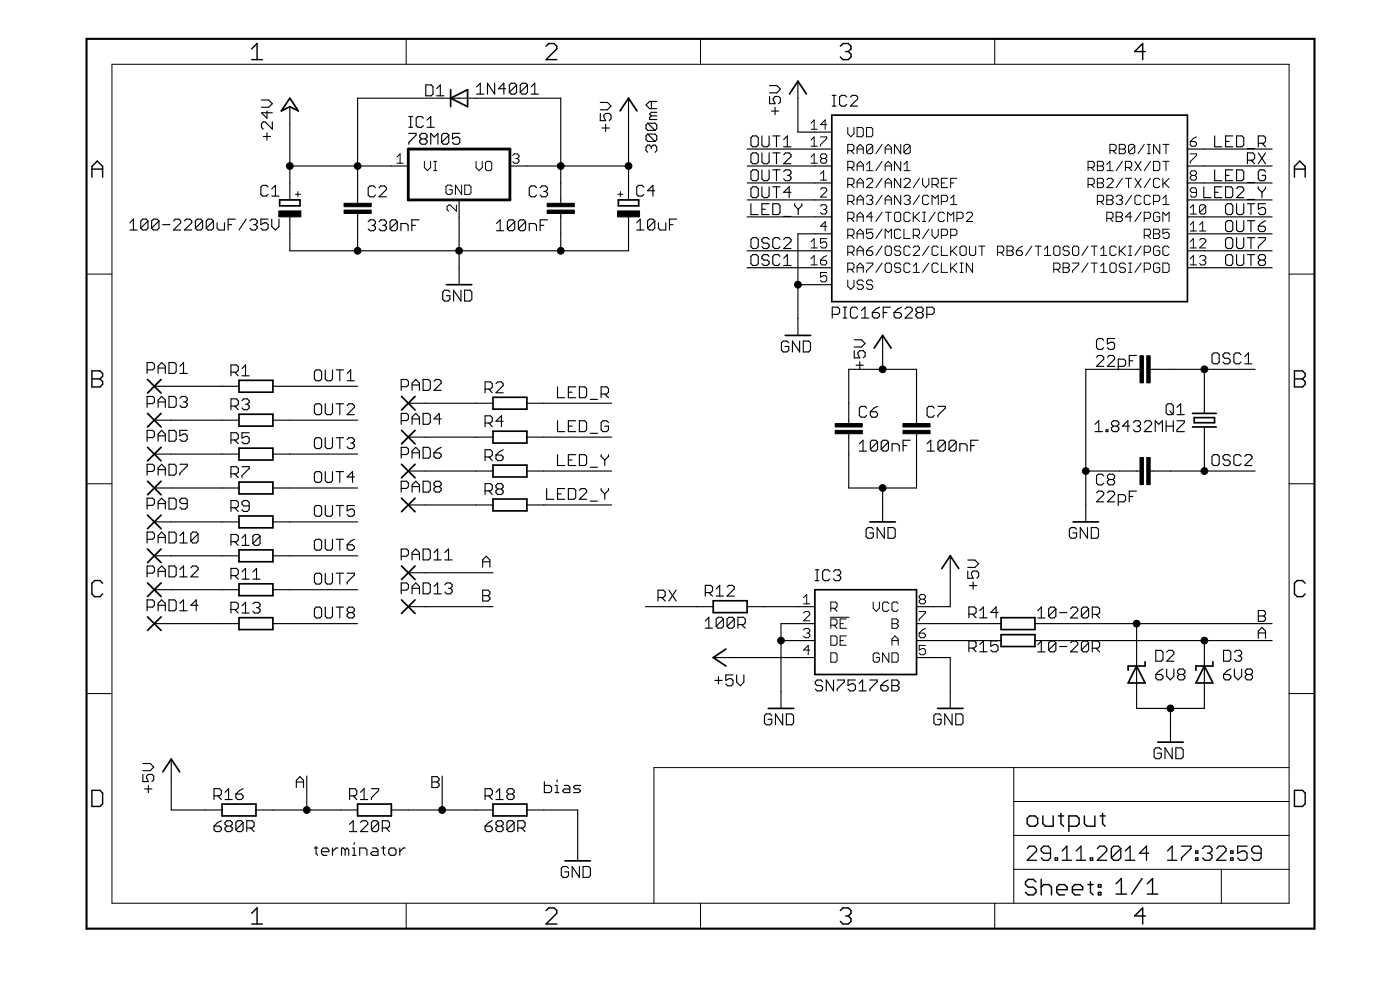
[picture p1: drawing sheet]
<svg xmlns="http://www.w3.org/2000/svg" width="210mm" height="148mm" viewBox="0 0 210 148" stroke-linecap="round" stroke-linejoin="round" font-family="sans-serif">
<g fill="none" stroke="#000" stroke-width=".17">
<path d="M39.2 15h1.1l.5 .5-.5 .6h-1.1M40 16.6v1.1l-.8-.8h1.6M40 19.9v1.1M40.8 18.3v1l-1-1h-.3l-.3 .2v.6l.3 .2M43.5 16v14M61.3 20h1.1v.3l-1.1 1v.3M61.3 19.1h.5M61.3 17.5h.5M61.6 17.5v1.6M63.5 17.7l-.3-.2h-.5l-.3 .2v1.1l.3 .3h.5l.3-.3M63.8 12.7h.8l.3 .3v1.1l-.3 .3h-.8zM64 18l.6-.5v1.6"/>
<path d="M64 19.1h1.1M65.5 14.4h1.1M65.5 13.3l.5-.6v1.7M68.9 20h-1.1v.8l.6-.3h.3l.2 .3v.5l-.2 .3h-.6l-.3-.3M71.5 13l.5-.5v1.6M71.5 14.1h1M74.2 12.5v1.6l-1.1-1.6v1.6M75.8 13.3h-1.1l.8-.8v1.6M77.4 12.7v1.1l-.2 .3h-.6l-.2-.3M77.4 12.7l-.2-.2h-.6l-.2 .2v1.1M77.4 12.7l-1 1.1M79.1 12.7v1.1l-.3 .3h-.5l-.3-.3"/>
<path d="M79.1 12.7l-.3-.2h-.5l-.3 .2v1.1M79.1 12.7l-1.1 1.1M79.7 14.1h1M79.7 13l.5-.5v1.6M90 17v1.1h.8l-.3-.6v-.2l.3-.3h.6l.2 .3v.5l-.2 .3M90 15.3h1.1l.5 .6-.5 .5h-1.1M90.3 19.2h1.1M90.8 18.6v1.1M94.2 14.7v15.3M97.1 18.5l-.2 .2v.6l.2 .2h1.1M97.1 18.5h1.1l.3 .2v.6l-.3 .2M97.1 18.5l1.1 1"/>
<path d="M97.7 15.2v1.1M97.7 17.4l-.3 .2v.3h1.1M97.7 17.4h.8M98.5 16.8h-.8l-.3 .3 .3 .3M98.5 15.2h-1.1l-.5 .5 .5 .6h1.1M115.4 14.5v1h.8l-.3-.5v-.3l.3-.2h.5l.3 .2v.6l-.3 .2M115.4 12.8h1.1l.5 .6-.5 .5h-1.1M115.7 16.6h1M116.2 16.1v1.1M119.6 12.2v7.6h5.1M124.8 15.9h.5M124.8 14.3h.5"/>
<path d="M125.1 14.3v1.6M127 14.5l-.3-.2h-.5l-.3 .2v1.1l.3 .3h.5l.3-.3M127.5 14.5l.3-.2h.5l.3 .2v.3l-1.1 1.1h1.1M19.5 33.4l.5-.6v1.7M19.5 34.5h1.1M22.2 33.1v1.1l-.3 .3h-.5l-.3-.3M22.2 33.1l-.3-.3h-.5l-.3 .3v1.1M22.2 33.1l-1.1 1.1M23.8 33.1v1.1l-.2 .3h-.6l-.3-.3M23.8 33.1l-.2-.3h-.6l-.3 .3v1.1M23.8 33.1l-1.1 1.1M24.4 33.7h1.1"/>
<path d="M26 33.1l.3-.3h.5l.3 .3v.3l-1.1 1.1h1.1M27.6 33.1l.3-.3h.6l.2 .3v.3l-1.1 1.1h1.1M30.4 33.1v1.1l-.3 .3h-.6l-.2-.3M30.4 33.1l-.3-.3h-.6l-.2 .3v1.1M30.4 33.1l-1.1 1.1M32 33.1v1.1l-.3 .3h-.5l-.3-.3M32 33.1l-.3-.3h-.5l-.3 .3v1.1M32 33.1l-1.1 1.1M32.6 33.4v.8l.2 .3h.9v-1.1M34.2 33.7h.5M35.3 32.8h-1.1v1.7M36.9 32.8l-1.1 1.7"/>
<path d="M37.5 33.1l.2-.3h.6l.3 .3v.3l-.3 .3M38 33.7h.3M38.3 33.7l.3 .2v.3l-.3 .3h-.6l-.2-.3M39.5 20.4h1.1M40.2 32.8h-1.1v.9l.5-.3h.3l.3 .3v.5l-.3 .3h-.5l-.3-.3M40.2 28l-.3-.2h-.5l-.3 .2v1.1l.3 .3h.5l.3-.3M40.7 32.8v1.1l.6 .6 .5-.6v-1.1M40.7 29.4h1.1M40.7 28.3l.6-.5v1.6M43.5 24.9h17.7M43.5 32.5v5.1h50.7v-5.1M53.6 30.5v-15.8h30.5v15.8"/>
<path d="M53.6 32v5.6M55.2 33.2l.3-.3h.5l.3 .3v.3l-.3 .3M55.8 33.8h.2M56 33.8l.3 .2v.3l-.3 .3h-.5l-.3-.3M56.3 28.1l-.3-.2h-.5l-.3 .2v1.1l.3 .3h.5l.3-.3M56.8 33.2l.3-.3h.6l.2 .3v.3l-.2 .3M56.8 28.1l.3-.2h.6l.2 .2v.3l-1.1 1.1h1.1M57.4 33.8h.3M57.7 33.8l.2 .2v.3l-.2 .3h-.6l-.3-.3M59.6 33.2v1.1l-.3 .3h-.5l-.3-.3M59.6 33.2l-.3-.3h-.5l-.3 .3v1.1M59.6 33.2l-1.1 1.1"/>
<path d="M60.1 34.6v-1.1h.8l.3 .3v.8M61.7 33.8h.6M62.8 32.9h-1.1v1.7M63.2 20.8l-.3-.3v-.2l.3-.3h.6l.2 .3v.2l-.2 .3M63.2 20.8l-.3 .3v.2l.3 .3h.6l.2-.3v-.2l-.2-.3M63.2 20.8h.6M64.6 21.6v-1.6l.5 .5 .6-.5v1.6M67.3 20.3l-.3-.3h-.5l-.3 .3v1M67.3 20.3v1l-.3 .3h-.5l-.3-.3M67.3 20.3l-1.1 1M68.8 30v12.7M74.4 33.5l.6-.6v1.7"/>
<path d="M74.4 34.6h1.1M76.5 24.9h17.7M77.2 33.2v1.1l-.3 .3h-.6l-.2-.3M77.2 33.2l-.3-.3h-.6l-.2 .3v1.1M77.2 33.2l-1.1 1.1M78.8 33.2v1.1l-.3 .3h-.5l-.3-.3M78.8 33.2l-.3-.3h-.5l-.3 .3v1.1M78.8 33.2l-1.1 1.1M79.4 34.6v-1.1h.8l.2 .3v.8M80.4 28.1l-.2-.2h-.6l-.2 .2v1.1l.2 .3h.6l.2-.3M81 33.8h.5M81 28.1l.3-.2h.5l.3 .2v.3l-.3 .3"/>
<path d="M81.5 28.7h.3M81.8 28.7l.3 .3v.2l-.3 .3h-.5l-.3-.3M82.1 32.9h-1.1v1.7M84.1 32v5.6M95.5 34.5h1M95.5 33.4l.5-.6v1.7M96.5 28l-.2-.2h-.6l-.2 .2v1.1l.2 .3h.6l.2-.3M97.1 20.1l1.1 1.1M97.1 20.1l-.2 .3v.5l.2 .3h1.1M97.1 20.1h1.1l.3 .3v.5l-.3 .3M97.7 22l-.3-.3h-.3l-.2 .3v.5l.2 .3M97.7 22l.2-.3h.3l.3 .3v.5l-.3 .3"/>
<path d="M97.7 22v.3M98.2 33.1v1.1l-.3 .3h-.5l-.3-.3M98.2 33.1l-.3-.3h-.5l-.3 .3v1.1M98.2 33.1l-1.1 1.1M98.2 28.6h-1.1l.8-.8v1.6M98.7 33.4v.8l.3 .3h.8v-1.1M100.4 33.7h.5M101.5 32.8h-1.1v1.7M112 27.4h12.7M112 30h12.7M112 32.5h12.7M112 22.3h12.7"/>
<path d="M112 24.9h12.7M112 37.6h12.7M112.6 25.7l.3-.3h.5l.3 .3v1.1l-.3 .3h-.5l-.3-.3zM112.6 38.4l.3-.3h.5l.3 .3v1.1l-.3 .3h-.5l-.3-.3zM112.6 23.2l.3-.3h.5l.3 .3v1.1l-.3 .2h-.5l-.3-.2zM112.6 30.5v1.7h1.1M112.9 20.4h.5l.3 .2v1.1l-.3 .3h-.5l-.3-.3v-1.1zM112.9 28h.5l.3 .3v1l-.3 .3h-.5l-.3-.3v-1zM112.9 35.6h.5l.3 .3v1.1l-.3 .2h-.5l-.3-.2v-1.1zM114.2 28v1.3l.3 .3h.5l.3-.3v-1.3M114.2 22.9v1.4l.3 .2h.5l.3-.2v-1.4M114.2 20.4v1.3l.3 .3h.5l.3-.3v-1.3"/>
<path d="M114.2 25.4v1.4l.3 .3h.5l.3-.3v-1.4M114.2 31.3h.6M115.3 38.4l-.3-.3h-.5l-.3 .3v.3l.3 .3h.5l.3 .2v.3l-.3 .3h-.5l-.3-.3M115.3 30.5h-1.1v1.7h1.1M115.3 35.9l-.3-.3h-.5l-.3 .3v.3l.3 .2h.5l.3 .3v.3l-.3 .2h-.5l-.3-.2M115.9 30.5h.8l.2 .3v1.1l-.2 .3h-.8zM115.9 22.9h1M115.9 20.4h1M115.9 25.4h1M115.9 28h1M116.4 20.4v1.6M116.4 22.9v1.6"/>
<path d="M116.4 25.4v1.7M116.4 28v1.6M116.9 38.4l-.2-.3h-.6l-.2 .3v1.1l.2 .3h.6l.2-.3M116.9 35.9l-.2-.3h-.6l-.2 .3v1.1l.2 .2h.6l.2-.2M117.5 39.8h1.1M117.5 38.7l.5-.6v1.7M117.5 20.9l.5-.5v1.6M117.5 35.9l.3-.3h.5l.3 .3v.3l-1.1 1h1.1M117.5 23.2l.3-.3h.5l.3 .3v.3l-1.1 1h1.1M117.5 25.7l.3-.3h.5l.3 .3v.3l-.3 .3M117.5 22h1.1M117.5 32.4h1.1"/>
<path d="M118 26.3h.3M118.3 26.3l.3 .2v.3l-.3 .3h-.5l-.3-.3M118.6 28.8h-1.1l.8-.8v1.6M119.1 30.5v.3l.6 .5M119.7 31.3v.9M120.2 30.5v.3l-.5 .5M124.7 35h-5.1v15.2M178 27.4h12.7M178 30h12.7M178 32.5h12.7M178 35h12.7M178 22.3h12.7"/>
<path d="M178 24.9h12.7M178 37.6h12.7M180.5 28v1.6h1.1M182.1 20.4v1.6h1.1M182.1 25.4v1.7h1.1M182.1 28.8h.5M183.2 28h-1.1v1.6h1.1M183.7 35.9l.3-.3h.6l.2 .3v1.1l-.2 .2h-.6l-.3-.2zM183.7 26.3h.6M183.7 28h.9l.2 .3v1l-.2 .3h-.9zM183.7 21.2h.6M184 38.1h.6l.2 .3v1.1l-.2 .3h-.6l-.3-.3v-1.1z"/>
<path d="M184 30.5h.6l.2 .3v1.1l-.2 .3h-.6l-.3-.3v-1.1zM184 33.1h.6l.2 .2v1.1l-.2 .3h-.6l-.3-.3v-1.1zM184.8 20.4h-1.1v1.6h1.1M184.8 25.4h-1.1v1.7h1.1M185.4 33.1v1.3l.3 .3h.5l.3-.3v-1.3M185.4 38.1v1.4l.3 .3h.5l.3-.3v-1.4M185.4 35.6v1.4l.3 .2h.5l.3-.2v-1.4M185.4 20.4h.8l.3 .2v1.1l-.3 .3h-.8zM185.4 25.4h.8l.3 .3v1.1l-.3 .3h-.8zM185.4 28.3l.3-.3h.5l.3 .3v.2l-1.1 1.1h1.1M185.4 30.5v1.4l.3 .3h.5l.3-.3v-1.4M187 38.1h1.1"/>
<path d="M187 35.6h1.1M187 24h.8l.3-.3v-.5l-.3-.3h-.8v1.6M187 30.5h1.1M187 33.1h1.1M187 22.3h1.1M187 27.3h1.1M187 29.9h1.1M187.6 24l.5 .5M187.6 30.5v1.7M187.6 33.1v1.6M187.6 35.6v1.6M187.6 38.1v1.7"/>
<path d="M188.7 35.6h1v.3l-1 1.1v.2M188.7 21.5h.8l.2-.3v-.6l-.2-.2h-.8v1.6M188.7 28v.3l.5 .5M188.7 33.9h.8l.2 .2v.3l-.2 .3h-.6l-.2-.3zM188.7 22.9l1 1.6M188.9 39l-.2-.3v-.3l.2-.3h.6l.2 .3v.3l-.2 .3M188.9 39l-.2 .2v.3l.2 .3h.6l.2-.3v-.3l-.2-.2M188.9 39h.6M189.2 21.5l.5 .5M189.2 28.8v.8M189.7 25.7l-.2-.3h-.6l-.2 .3v1.1l.2 .3h.6l.2-.3v-.5h-.5M189.7 30.5h-1v.8l.5-.2h.3l.2 .2v.6l-.2 .3h-.6l-.2-.3"/>
<path d="M189.7 28v.3l-.5 .5M189.7 22.9l-1 1.6M189.7 33.1l-.5 .2-.5 .6M22.1 55.4h.8l.3-.3v-.5l-.3-.3h-.8v1.6M23.1 57.9h12.7M23.7 55.9v-1l.5-.6 .6 .6v1M23.7 55.1h1.1M25.3 54.3h.9l.2 .3v1.1l-.2 .2h-.9zM25.3 59.4h.9l.2 .3v1l-.2 .3h-.9zM27 55.9h1.1M27 54.9l.5-.6v1.6M27 59.7l.2-.3h.6l.3 .3v.2l-.3 .3"/>
<path d="M34.6 55.8h.9l.2-.3v-.6l-.2-.2h-.9v1.6M35.2 55.8l.5 .5M36.3 55.2l.5-.5v1.6M36.3 56.3h1.1M40.9 57.9h12.7M47.4 55.4h.5l.3 .3v1.1l-.3 .2h-.5l-.3-.2v-1.1zM48.8 55.4v1.4l.2 .2h.6l.2-.2v-1.4M50.4 55.4h1.1M50.9 55.4v1.6M52 57h1.1M52 56l.6-.6v1.6M60.2 57.9h.8l.2-.2v-.6l-.2-.2h-.8v1.6"/>
<path d="M61.8 58.5v-1.1l.5-.5 .6 .5v1.1M61.8 57.7h1.1M63.4 56.9h.8l.3 .2v1.1l-.3 .3h-.8zM65.1 57.1l.2-.2h.6l.2 .2v.3l-1 1.1h1M67.5 43.8l-.3-.3h-.5l-.3 .3v1l.3 .3h.5l.3-.3v-.5h-.6M69.1 43.5v1.6l-1.1-1.6v1.6M69.7 43.5h.8l.2 .3v1l-.2 .3h-.8zM72.7 58.3h.8l.3-.3v-.5l-.3-.3h-.8v1.6M73.3 58.3l.5 .5M74.4 57.5l.2-.3h.6l.2 .3v.3l-1 1h1M83.6 58v1.6h1.1M85.2 58.8h.6"/>
<path d="M86.3 58h-1.1v1.6h1.1M86.9 58h.8l.2 .2v1.1l-.2 .3h-.8zM88.5 59.8h1.1M90.1 59h.9l.2-.2v-.6l-.2-.2h-.9v1.6M90.7 59l.5 .6M112 40.1h12.7M118.3 51.4l-.3-.3h-.6l-.2 .3v1.1l.2 .2h.6l.3-.2v-.6h-.6M119.6 42.7h5.1M119.9 51.1v1.6l-1.1-1.6v1.6M120.4 51.1h.8l.3 .3v1.1l-.3 .2h-.8zM124.8 47.1h.8l.3-.3v-.5l-.3-.3h-.8v1.6M126.4 46h.6"/>
<path d="M126.4 47.6h.6M126.7 46v1.6M128.1 52.5v1.1h.8l-.3-.5v-.3l.3-.3h.5l.3 .3v.6l-.3 .2M128.1 50.9h1.1l.5 .6-.5 .5h-1.1M128.4 54.7h1M128.6 46.3l-.3-.3h-.5l-.3 .3v1.1l.3 .2h.5l.3-.2M128.9 54.2v1.1M129.1 47.6h1.1M129.1 46.6l.6-.6v1.6M130.8 46.8h.8l.3 .3v.3l-.3 .2h-.5l-.3-.2zM131.9 46l-.6 .3-.5 .5M132.3 50.2v5.1"/>
<path d="M132.4 46.8h.6M133.5 46h-1.1v1.6M134 46.8h.9l.2 .3v.3l-.2 .2h-.6l-.3-.2zM135.1 46l-.5 .3-.6 .5M135.7 46.3l.3-.3h.5l.3 .3v.3l-1.1 1h1.1M137.6 46.8l-.3-.2v-.3l.3-.3h.6l.2 .3v.3l-.2 .2M137.6 46.8l-.3 .3v.3l.3 .2h.6l.2-.2v-.3l-.2-.3M137.6 46.8h.6M139 47.1h.8l.3-.3v-.5l-.3-.3h-.8v1.6M164.4 53.5l.3-.2h.5l.3 .2v.3l-1.1 1.1h1.1M165.5 51l-.3-.3h-.5l-.3 .3v1.1l.3 .2h.5l.3-.2M166 53.5l.3-.2h.6l.2 .2v.3l-1.1 1.1h1.1"/>
<path d="M167.1 50.7h-1.1v.8l.6-.2h.3l.2 .2v.6l-.2 .2h-.6l-.3-.2M167.7 54.9h.8l.3-.3v-.5l-.3-.3h-.8v1.6M169.3 54.1h.5M170.4 53.3h-1.1v1.6M170.9 55.3h-8.1v22.9M172.4 55.3h15.8M178 40.1h12.7M180.6 55.3v6.6M181.7 53.1l.3-.2h.5l.3 .2v1.1l-.3 .3h-.5l-.3-.3zM184.4 53.1l-.2-.2h-.6l-.2 .2v.3l.2 .3h.6l.2 .3v.2l-.2 .3h-.6l-.2-.3M186.1 53.1l-.3-.2h-.5l-.3 .2v1.1l.3 .3h.5l.3-.3M186.6 54.5h1.1"/>
<path d="M186.6 53.4l.6-.5v1.6M22.1 60.5h.8l.3-.3v-.5l-.3-.3h-.8v1.6M22.1 65.6h.8l.3-.3v-.6l-.3-.2h-.8v1.6M22.1 70.6h.8l.3-.2v-.6l-.3-.2h-.8v1.6M22.1 75.7h.8l.3-.3v-.5l-.3-.3h-.8v1.7M23.1 62.9h12.7M23.1 68h12.7M23.1 73.1h12.7M23.1 78.2h12.7M23.7 76.3v-1.1l.5-.6 .6 .6v1.1M23.7 61v-1.1l.5-.5 .6 .5v1.1M23.7 66.1v-1.1l.5-.5 .6 .5v1.1"/>
<path d="M23.7 71.2v-1.1l.5-.5 .6 .5v1.1M23.7 60.2h1.1M23.7 65.3h1.1M23.7 70.4h1.1M23.7 75.4h1.1M25.3 64.5h.9l.2 .2v1.1l-.2 .3h-.9zM25.3 69.6h.9l.2 .2v1.1l-.2 .3h-.9zM25.3 74.6h.9l.2 .3v1.1l-.2 .3h-.9zM25.3 79.7h.9l.2 .3v1.1l-.2 .2h-.9zM27 69.6h1.1v.2l-1.1 1.1v.3M27.5 60.2h.3M27.8 60.2l.3 .3v.2l-.3 .3h-.6l-.2-.3"/>
<path d="M28.1 64.5h-1.1v.8l.5-.3h.3l.3 .3v.5l-.3 .3h-.6l-.2-.3M28.1 75.4h-.9l-.2-.2v-.3l.2-.3h.6l.3 .3v1.1l-.3 .3h-.6l-.2-.3M29.7 80l-.3-.3h-.5l-.3 .3v1.1M29.7 80v1.1l-.3 .2h-.5l-.3-.2M29.7 80l-1.1 1.1M34.6 60.8h.9l.2-.2v-.6l-.2-.2h-.9v1.6M34.6 65.9h.9l.2-.3v-.5l-.2-.3h-.9v1.7M34.6 71h.9l.2-.3v-.5l-.2-.3h-.9v1.6M34.6 76.1h.9l.2-.3v-.5l-.2-.3h-.9v1.6M35.2 60.8l.5 .6M35.2 65.9l.5 .6M35.2 71l.5 .5"/>
<path d="M35.2 76.1l.5 .5M36.3 60l.2-.2h.6l.3 .2v.3l-.3 .3M36.3 69.9h1.1v.3l-1.1 1.1v.2M36.8 60.6h.3M37.1 60.6l.3 .2v.3l-.3 .3h-.6l-.2-.3M37.4 64.8h-1.1v.8l.5-.2h.3l.3 .2v.6l-.3 .3h-.6l-.2-.3M37.4 75.8h-.9l-.2-.3v-.2l.2-.3h.6l.3 .3v1l-.3 .3h-.6l-.2-.3M40.9 62.9h12.7M40.9 68h12.7M40.9 73.1h12.7M40.9 78.2h12.7M47.1 60.8l.3-.3h.5l.3 .3v1l-.3 .3h-.5l-.3-.3z"/>
<path d="M47.1 65.8l.3-.2h.5l.3 .2v1.1l-.3 .3h-.5l-.3-.3zM47.1 70.9l.3-.2h.5l.3 .2v1.1l-.3 .3h-.5l-.3-.3zM47.1 76l.3-.3h.5l.3 .3v1.1l-.3 .2h-.5l-.3-.2zM48.8 60.5v1.3l.2 .3h.6l.2-.3v-1.3M48.8 65.6v1.3l.2 .3h.6l.2-.3v-1.3M48.8 70.7v1.3l.2 .3h.6l.2-.3v-1.3M48.8 75.7v1.4l.2 .2h.6l.2-.2v-1.4M50.4 60.5h1.1M50.4 65.6h1.1M50.4 70.7h1.1M50.4 75.7h1.1M50.9 60.5v1.6"/>
<path d="M50.9 65.6v1.6M50.9 70.7v1.6M50.9 75.7v1.6M52 60.8l.3-.3h.6l.2 .3v.2l-1.1 1.1h1.1M52 65.8l.3-.2h.6l.2 .2v.3l-.2 .3M52.6 66.4h.3M52.9 66.4l.2 .3v.2l-.2 .3h-.6l-.3-.3M53.1 75.7h-1.1v.8l.6-.2h.3l.2 .2v.6l-.2 .2h-.6l-.3-.2M53.1 71.5h-1.1l.9-.8v1.6M60.2 63h.8l.2-.2v-.6l-.2-.3h-.8v1.7M60.2 68.1h.8l.2-.3v-.5l-.2-.3h-.8v1.6M60.2 73.2h.8l.2-.3v-.5l-.2-.3h-.8v1.6"/>
<path d="M61.2 70.6h12.7M61.2 60.4h12.7M61.2 65.5h12.7M61.2 75.6h12.7M61.8 63.6v-1.1l.5-.6 .6 .6v1.1M61.8 68.6v-1l.5-.6 .6 .6v1M61.8 73.7v-1.1l.5-.5 .6 .5v1.1M61.8 62.8h1.1M61.8 67.8h1.1M61.8 72.9h1.1M63.4 61.9h.8l.3 .3v1.1l-.3 .3h-.8zM63.4 67h.8l.3 .3v1.1l-.3 .2h-.8z"/>
<path d="M63.4 72.1h.8l.3 .3v1l-.3 .3h-.8zM65.1 67.8h.8l.2 .3v.3l-.2 .2h-.6l-.2-.2zM65.3 72.9l-.2 .3v.2l.2 .3h.6l.2-.3v-.2l-.2-.3M65.3 72.9l-.2-.3v-.2l.2-.3h.6l.2 .3v.2l-.2 .3M65.3 72.9h.6M66.1 62.8h-1l.8-.9v1.7M66.1 67l-.5 .3-.5 .5M72.7 63.4h.8l.3-.3v-.5l-.3-.3h-.8v1.6M72.7 68.5h.8l.3-.3v-.6l-.3-.2h-.8v1.6M72.7 73.5h.8l.3-.2v-.6l-.3-.2h-.8v1.6M73.3 63.4l.5 .5M73.3 68.5l.5 .5"/>
<path d="M73.3 73.5l.5 .6M74.4 68.2h.8l.2 .3v.2l-.2 .3h-.6l-.2-.3zM74.6 73.3l-.2-.3v-.3l.2-.2h.6l.2 .2v.3l-.2 .3M74.6 73.3l-.2 .2v.3l.2 .3h.6l.2-.3v-.3l-.2-.2M74.6 73.3h.6M75.4 63.1h-1l.8-.8v1.6M75.4 67.4l-.5 .2-.5 .6M79 70.6h12.7M79 60.4h12.7M79 65.5h12.7M79 75.6h12.7M82 73.2v1.6h1"/>
<path d="M83.6 63v1.7h1.1M83.6 68.1v1.6h1.1M83.6 74h.5M84.7 73.2h-1.1v1.6h1.1M85.2 63.8h.6M85.2 73.2h.8l.3 .2v1.1l-.3 .3h-.8zM85.2 68.9h.6M86.3 63h-1.1v1.7h1.1M86.3 68.1h-1.1v1.6h1.1M86.9 63h.8l.2 .3v1.1l-.2 .3h-.8zM86.9 68.1h.8l.2 .3v1.1l-.2 .2h-.8zM86.9 73.4l.2-.2h.6l.2 .2v.3l-1 1.1h1"/>
<path d="M88.5 64.9h1.1M88.5 70h1.1M88.5 75.1h1.1M90.1 68.1v.3l.6 .5M90.1 73.2v.2l.6 .6M90.7 68.9v.8M90.7 74v.8M91.2 63.3l-.2-.3h-.6l-.3 .3v1.1l.3 .3h.6l.2-.3v-.6h-.5M91.2 68.1v.3l-.5 .5M91.2 73.2v.2l-.5 .6M127.3 63.5v-8.2h10.1v8.2M127.3 65v8.1h10.1v-8.1"/>
<path d="M128.8 66.5l.6-.5v1.6M128.8 67.6h1.1M129.9 61.2l-.2-.3h-.6l-.3 .3v1l.3 .3h.6l.2-.3M130.5 61.7h.8l.3 .3v.2l-.3 .3h-.6l-.2-.3zM130.9 79.3l-.2-.3h-.6l-.2 .3v1.1l.2 .2h.6l.2-.2v-.6h-.5M131.6 66.2v1.1l-.3 .3h-.6l-.2-.3M131.6 66.2l-.3-.2h-.6l-.2 .2v1.1M131.6 66.2l-1.1 1.1M131.6 60.9l-.6 .3-.5 .5M132.3 73.1v5.1M132.6 79v1.6l-1.1-1.6v1.6M133.1 79h.8l.3 .3v1.1l-.3 .2h-.8z"/>
<path d="M133.2 66.2v1.1l-.3 .3h-.5l-.3-.3M133.2 66.2l-.3-.2h-.5l-.3 .2v1.1M133.2 66.2l-1.1 1.1M133.8 67.6v-1.1h.8l.2 .3v.8M135.4 66.8h.5M136.5 66h-1.1v1.6M139 67.6h1.1M139 66.5l.6-.5v1.6M140.1 61.2l-.3-.3h-.5l-.3 .3v1l.3 .3h.5l.3-.3M140.6 60.9h1.1v.3l-1.1 1v.3M141.7 66.2v1.1l-.2 .3h-.6l-.3-.3M141.7 66.2l-.2-.2h-.6l-.3 .2v1.1"/>
<path d="M141.7 66.2l-1.1 1.1M143.4 66.2v1.1l-.3 .3h-.5l-.3-.3M143.4 66.2l-.3-.2h-.5l-.3 .2v1.1M143.4 66.2l-1.1 1.1M143.9 67.6v-1.1h.8l.3 .3v.8M145.5 66.8h.6M146.6 66h-1.1v1.6M161.4 79.3l-.3-.3h-.5l-.3 .3v1.1l.3 .2h.5l.3-.2v-.6h-.5M162.8 70.6h8.1M163 79v1.6l-1-1.6v1.6M163.6 79h.8l.3 .3v1.1l-.3 .2h-.8zM164.2 63.6l.5-.6v1.7"/>
<path d="M164.2 64.7h1.1M164.4 73.8l.3-.2h.5l.3 .2v.3l-1.1 1.1h1.1M165.5 71.3l-.3-.3h-.5l-.3 .3v1.1l.3 .2h.5l.3-.2M165.8 64.4h.3v.3h-.3zM166 73.8l.3-.2h.6l.2 .2v.3l-1.1 1.1h1.1M166.3 71.8l-.3-.2v-.3l.3-.3h.6l.2 .3v.3l-.2 .2M166.3 71.8l-.3 .3v.3l.3 .2h.6l.2-.2v-.3l-.2-.3M166.3 71.8h.6M166.9 63.8l-.3 .3v.3l.3 .3h.6l.2-.3v-.3l-.2-.3M166.9 63.8l-.3-.2v-.3l.3-.3h.6l.2 .3v.3l-.2 .2M166.9 63.8h.6M167.7 75.2h.8l.3-.3v-.5l-.3-.3h-.8v1.6"/>
<path d="M169.3 74.4h.5M169.4 63.8h-1.1l.8-.8v1.7M169.9 63.3l.3-.3h.5l.3 .3v.3l-.3 .2M170.4 73.6h-1.1v1.6M170.5 63.8h.2M170.7 63.8l.3 .3v.3l-.3 .3h-.5l-.3-.3M171.6 63.3l.2-.3h.6l.3 .3v.3l-1.1 1.1h1.1M172.4 70.6h15.8M173.2 64.7v-1.7l.5 .6 .6-.6v1.7M174.8 63.8h1.1M174.8 63v1.7M175.1 60.5h.5l.3 .3v1l-.3 .3h-.5l-.3-.3v-1z"/>
<path d="M175.4 61.6l.5 .5M175.9 63v1.7M176.5 63h1.1v.3l-1.1 1.1v.3h1.1M176.5 62.1h1.1M176.5 61l.5-.5v1.6M180.6 64v6.6M181.7 68.4l.3-.3h.5l.3 .3v1.1l-.3 .2h-.5l-.3-.2zM184.4 68.4l-.2-.3h-.6l-.2 .3v.2l.2 .3h.6l.2 .3v.3l-.2 .2h-.6l-.2-.2M186.1 68.4l-.3-.3h-.5l-.3 .3v1.1l.3 .2h.5l.3-.2M186.6 68.4l.3-.3h.6l.2 .3v.2l-1.1 1.1h1.1M22.1 91h.8l.3-.3v-.6l-.3-.2h-.8v1.6M22.1 80.8h.8l.3-.3v-.5l-.3-.3h-.8v1.6"/>
<path d="M22.1 85.9h.8l.3-.3v-.5l-.3-.3h-.8v1.6M23.1 93.4h12.7M23.1 83.3h12.7M23.1 88.3h12.7M23.7 81.3v-1l.5-.6 .6 .6v1M23.7 86.4v-1.1l.5-.5 .6 .5v1.1M23.7 91.5v-1.1l.5-.5 .6 .5v1.1M23.7 80.5h1.1M23.7 85.6h1.1M23.7 90.7h1.1M25.3 84.8h.9l.2 .3v1l-.2 .3h-.9zM25.3 89.9h.9l.2 .2v1.1l-.2 .3h-.9z"/>
<path d="M27 80.3l.5-.6v1.6M27 85.3l.5-.5v1.6M27 90.4l.5-.5v1.6M27 81.3h1.1M27 86.4h1.1M27 91.5h1.1M28.6 85.1l.3-.3h.5l.3 .3v.2l-1.1 1.1h1.1M29.7 90.7h-1.1l.8-.8v1.6M34.6 81.2h.9l.2-.3v-.6l-.2-.2h-.9v1.6M34.6 86.2h.9l.2-.2v-.6l-.2-.2h-.9v1.6M34.6 91.3h.9l.2-.3v-.5l-.2-.3h-.9v1.6M35.2 81.2l.5 .5"/>
<path d="M35.2 86.2l.5 .6M35.2 91.3l.5 .5M36.3 80.6l.5-.5v1.6M36.3 85.7l.5-.5v1.6M36.3 90.8l.5-.6v1.6M36.3 81.7h1.1M36.3 86.8h1.1M36.3 91.8h1.1M37.9 90.5l.3-.3h.5l.3 .3v.3l-.3 .2M37.9 86.8h1.1M37.9 85.7l.6-.5v1.6M38.5 91h.2"/>
<path d="M38.7 91l.3 .3v.3l-.3 .2h-.5l-.3-.2M39 80.3l-.3-.2h-.5l-.3 .2v1.1M39 80.3v1.1l-.3 .3h-.5l-.3-.3M39 80.3l-1.1 1.1M40.9 93.4h12.7M40.9 83.3h12.7M40.9 88.3h12.7M47.1 91.2l.3-.2h.5l.3 .2v1.1l-.3 .3h-.5l-.3-.3zM47.1 81.1l.3-.3h.5l.3 .3v1.1l-.3 .2h-.5l-.3-.2zM47.1 86.1l.3-.2h.5l.3 .2v1.1l-.3 .3h-.5l-.3-.3zM48.8 91v1.3l.2 .3h.6l.2-.3v-1.3M48.8 80.8v1.4l.2 .2h.6l.2-.2v-1.4"/>
<path d="M48.8 85.9v1.3l.2 .3h.6l.2-.3v-1.3M50.4 91h1.1M50.4 80.8h1.1M50.4 85.9h1.1M50.9 80.8v1.6M50.9 85.9v1.6M50.9 91v1.6M52 85.9h1.1v.2l-1.1 1.1v.3M52 81.6h.9l.2 .3v.3l-.2 .2h-.6l-.3-.2zM52.3 91.8l-.3 .3v.2l.3 .3h.6l.2-.3v-.2l-.2-.3M52.3 91.8l-.3-.3v-.3l.3-.2h.6l.2 .2v.3l-.2 .3M52.3 91.8h.6"/>
<path d="M53.1 80.8l-.5 .3-.6 .5M60.2 83.3h.8l.2-.2v-.6l-.2-.2h-.8v1.6M60.2 88.4h.8l.2-.3v-.5l-.2-.3h-.8v1.7M61.2 90.9h12.7M61.2 85.8h12.7M61.8 83.9v-1.1l.5-.5 .6 .5v1.1M61.8 89v-1.1l.5-.6 .6 .6v1.1M61.8 83.1h1.1M61.8 88.1h1.1M63.4 82.3h.8l.3 .2v1.1l-.3 .3h-.8zM63.4 87.3h.8l.3 .3v1.1l-.3 .3h-.8zM65.1 83.9h1"/>
<path d="M65.1 82.8l.5-.5v1.6M65.1 87.9l.5-.6v1.7M65.1 89h1M66.7 83.9h1.1M66.7 82.8l.5-.5v1.6M66.7 87.6l.3-.3h.5l.3 .3v.3l-.3 .2M67.2 88.1h.3M67.5 88.1l.3 .3v.3l-.3 .3h-.5l-.3-.3M72.4 88.4h.8l.2 .3v.3l-.2 .2 .2 .3v.3l-.2 .2h-.8zM72.4 85v-1.1l.5-.6 .5 .6v1.1M72.4 89.2h.8M72.4 84.2h1"/>
<path d="M96.8 90.9h10.1M98.7 89.5h.8l.2-.3v-.5l-.2-.3h-.8v1.6M99.2 89.5l.5 .5M100.3 88.4l1.1 1.6M101.4 88.4l-1.1 1.6M105.7 93l.6-.5v1.6M105.7 94.1h1.1M105.7 88.8h.9l.2-.3v-.6l-.2-.2h-.9v1.6M106.3 88.8l.5 .5M106.9 98.5h15.3M107.4 88.2l.5-.5v1.6M107.4 89.3h1.1"/>
<path d="M108.5 92.8v1l-.3 .3h-.5l-.3-.3M108.5 92.8l-.3-.3h-.5l-.3 .3v1M108.5 92.8l-1.1 1M109 87.9l.3-.2h.5l.3 .2v.3l-1.1 1.1h1.1M110.1 92.8v1l-.3 .3h-.5l-.3-.3M110.1 92.8l-.3-.3h-.5l-.3 .3v1M110.1 92.8l-1.1 1M110.6 93.6h.9l.2-.3v-.5l-.2-.3h-.9v1.6M111.2 93.6l.5 .5M112 90.9h10.2M117.1 96h5.1M122.2 93.4h-5.1v12.7"/>
<path d="M122.2 87h.6M122.2 85.4h.6M122.5 85.4v1.6M124.4 85.6l-.3-.2h-.5l-.3 .2v1.1l.3 .3h.5l.3-.3M125 85.6l.2-.2h.6l.2 .2v.3l-.2 .3M125.5 86.2h.3M125.8 86.2l.2 .3v.2l-.2 .3h-.6l-.2-.3M137.4 93.4h12.7M137.4 96h12.7M137.4 98.5h5.1v7.6M142.5 83.3v7.6h-5.1M145.1 85.6v1h.8l-.3-.5v-.3l.3-.2h.6l.2 .2v.6l-.2 .2"/>
<path d="M145.1 83.9h1.1l.5 .6-.5 .5h-1.1M145.3 97.1h.8l.2-.3v-.5l-.2-.3h-.8v1.6M145.3 92h.8l.2-.2v-.6l-.2-.3h-.8v1.7M145.4 87.7h1.1M145.8 92l.5 .6M145.8 97.1l.5 .5M145.9 87.2v1.1M146.9 91.5l.5-.6v1.7M146.9 96.6l.5-.6v1.6M146.9 92.6h1.1M146.9 97.6h1.1M149.6 96h-1.1v.8l.6-.2h.3l.2 .2v.6l-.2 .2h-.6l-.3-.2"/>
<path d="M149.6 91.8h-1.1l.9-.9v1.7M155.2 93.4h35.5M155.2 96h35.5M155.6 91.5l.5-.5v1.6M155.6 96.6l.5-.6v1.7M155.6 92.6h1.1M155.6 97.7h1.1M158.3 91.2v1.1l-.2 .3h-.6l-.3-.3M158.3 91.2l-.2-.2h-.6l-.3 .2v1.1M158.3 96.3l-.2-.3h-.6l-.3 .3v1.1M158.3 96.3v1.1l-.2 .3h-.6l-.3-.3M158.3 91.2l-1.1 1.1"/>
<path d="M158.3 96.3l-1.1 1.1M158.9 91.8h1.1M158.9 96.9h1.1M160.5 91.2l.3-.2h.5l.3 .2v.3l-1.1 1.1h1.1M160.5 96.3l.3-.3h.5l.3 .3v.3l-1.1 1.1h1.1M163.2 91.2v1.1l-.2 .3h-.6l-.3-.3M163.2 91.2l-.2-.2h-.6l-.3 .2v1.1M163.2 96.3l-.2-.3h-.6l-.3 .3v1.1M163.2 96.3v1.1l-.2 .3h-.6l-.3-.3M163.2 91.2l-1.1 1.1M163.2 96.3l-1.1 1.1M163.8 92.1h.8l.3-.3v-.6l-.3-.2h-.8v1.6"/>
<path d="M163.8 97.1h.8l.3-.2v-.6l-.3-.3h-.8v1.7M164.3 92.1l.6 .5M164.3 97.1l.6 .6M170.4 93.4v12.7h10.2v-10.1M173.3 97.4h.8l.3 .3v1.1l-.3 .3h-.8zM174.9 97.7l.3-.3h.5l.3 .3v.3l-1.1 1.1h1.1M183.5 97.4h.8l.2 .3v1.1l-.2 .3h-.8zM185.1 97.7l.3-.3h.5l.3 .3v.3l-.3 .3M185.6 98.3h.3M185.9 98.3l.3 .2v.3l-.3 .3h-.5l-.3-.3M188.7 91.5h.8l.2 .2v.3l-.2 .3 .2 .3v.2l-.2 .3h-.8zM188.7 95.6v-1l.5-.6 .5 .6v1"/>
<path d="M188.7 92.3h.8M188.7 94.8h1M21.4 116v1.1h.8l-.2-.5v-.3l.2-.3h.6l.3 .3v.5l-.3 .3M21.4 114.4h1.1l.6 .5-.6 .6h-1.1M21.7 118.2h1.1M22.2 117.7v1M25.7 113.7v7.6h7.6M32.1 119.2h.8l.3-.2v-.6l-.3-.2h-.8v1.6M32.6 119.2l.6 .6M33.7 119.8h1.1M33.7 118.7l.6-.5v1.6M35.4 119h.8l.2 .2v.3l-.2 .3h-.6l-.2-.3z"/>
<path d="M36.4 118.2l-.5 .2-.5 .6M44.4 117.2h1.1M44.4 118v-1.1l.6-.5 .5 .5v1.1M46 116.3v5M52.4 119.2h.8l.3-.2v-.6l-.3-.2h-.8v1.6M53 119.2l.5 .6M54 118.7l.6-.5v1.6M54 119.8h1.1M55.7 118.2h1.1v.2l-1.1 1.1v.3M64.7 116.4h.9l.2 .2v.3l-.2 .3 .2 .2v.3l-.2 .3h-.9zM64.7 117.2h.9M66.3 116.3v5"/>
<path d="M72.7 119.2h.8l.3-.2v-.6l-.3-.2h-.8v1.6M73.3 119.2l.5 .6M74.4 119.8h1M74.4 118.7l.5-.5v1.6M76.3 119l-.3-.3v-.3l.3-.2h.5l.3 .2v.3l-.3 .3M76.3 119l-.3 .2v.3l.3 .3h.5l.3-.3v-.3l-.3-.2M76.3 119h.5M81.6 117.1v1.6h.8l.3-.2v-.6l-.3-.2h-.8M83.2 118.7h.6M83.2 117.7h.3v1M83.5 116.8v.3M84.6 117.7h.6l.2 .2v.8h-.8l-.3-.2 .3-.3h.8"/>
<path d="M87.1 117.7h-.8l-.3 .2 .3 .3h.5l.3 .3-.3 .2h-.8M107.2 101.9h1.1M107.7 101.4v1.1M109.9 101.1h-1.1v.8l.5-.2h.3l.3 .2v.6l-.3 .2h-.5l-.3-.2M110.4 101.1v1.1l.6 .5 .5-.5v-1.1M115.7 107.2l-.3-.2h-.5l-.3 .2v1.1l.3 .3h.5l.3-.3v-.5h-.5M117.3 107v1.6l-1-1.6v1.6M117.9 107h.8l.3 .2v1.1l-.3 .3h-.8zM123.3 102.2l-.2-.3h-.6l-.3 .3v.2l.3 .3h.6l.2 .3v.2l-.2 .3h-.6l-.3-.3M125 101.9v1.6l-1.1-1.6v1.6M125.5 101.9h1.1v.3l-1.1 1v.3M128.2 101.9h-1.1v.8l.6-.3h.3l.2 .3v.5l-.2 .3h-.6l-.3-.3"/>
<path d="M128.8 103.5h1.1M128.8 102.4l.5-.5v1.6M130.4 101.9h1.1v.3l-1.1 1v.3M132.1 102.7h.8l.3 .3v.2l-.3 .3h-.6l-.2-.3zM133.2 101.9l-.6 .3-.5 .5M133.7 101.9h.8l.3 .3v.2l-.3 .3 .3 .3v.2l-.3 .3h-.8zM133.7 102.7h.8M141.1 107.2l-.3-.2h-.5l-.3 .2v1.1l.3 .3h.5l.3-.3v-.5h-.5M142.7 107v1.6l-1.1-1.6v1.6M143.3 107h.8l.3 .2v1.1l-.3 .3h-.8zM173.3 101h.8l.3 .3v.3l-.3 .3h-.5l-.3-.3zM174.1 112.3l-.3-.3h-.5l-.3 .3v1.1l.3 .3h.5l.3-.3v-.6h-.5"/>
<path d="M174.4 100.2l-.6 .3-.5 .5M174.9 100.2v1.1l.6 .6 .5-.6v-1.1M175.5 106.1v5.1M175.7 112v1.7l-1-1.7v1.7M176.3 112h.8l.3 .3v1.1l-.3 .3h-.8zM176.8 101l-.2 .3v.3l.2 .3h.6l.3-.3v-.3l-.3-.3M176.8 101h.6M176.8 101l-.2-.2v-.3l.2-.3h.6l.3 .3v.3l-.3 .2M183.5 101h.8l.2 .3v.3l-.2 .3h-.6l-.2-.3zM184.5 100.2l-.5 .3-.5 .5M185.1 100.2v1.1l.5 .6 .6-.6v-1.1M187 101l-.3 .3v.3l.3 .3h.5l.3-.3v-.3l-.3-.3"/>
<path d="M187 101h.5M187 101l-.3-.2v-.3l.3-.3h.5l.3 .3v.3l-.3 .2M32.1 123.8h.8l.3 .2v.3l-.3 .3h-.5l-.3-.3zM33.2 123l-.6 .2-.5 .6M34 123.8l-.3 .2v.3l.3 .3h.5l.3-.3v-.3l-.3-.2M34 123.8l-.3-.3v-.3l.3-.2h.5l.3 .2v.3l-.3 .3M34 123.8h.5M36.4 123.2v1.1l-.2 .3h-.6l-.2-.3M36.4 123.2l-.2-.2h-.6l-.2 .2v1.1M36.4 123.2l-1 1.1M37 124h.8l.3-.2v-.6l-.3-.2h-.8v1.6M37.5 124l.6 .6"/>
<path d="M38.4 121.3h15.2M47.1 127h.5M47.4 126.8v1.1l.2 .2M48.2 127.6h1.1v-.3l-.3-.3h-.5l-.3 .3v.6l.3 .2h.5M49.8 127v1.1M50.7 127h-.3l-.6 .6M51.8 127.3l-.3-.3h-.3v1.1M51.8 127.3v.8M51.8 127.3l.2-.3 .3 .3v.8M52.4 123.5l.6-.5v1.6M52.4 124.6h1.1M52.9 127h.2v1.1"/>
<path d="M52.9 128.1h.5M53.1 126.2v.3M53.9 128.1v-1.1h.8l.3 .3v.8M54 123.2l.3-.2h.6l.2 .2v.3l-1.1 1.1h1.1M55.8 127h.6l.3 .3v.8h-.9l-.2-.2 .2-.3h.9M56.8 123.2v1.1l-.3 .3h-.5l-.3-.3M56.8 123.2l-.3-.2h-.5l-.3 .2v1.1M56.8 123.2l-1.1 1.1M57.2 127h.5M57.3 124h.8l.3-.2v-.6l-.3-.2h-.8v1.6M57.5 126.8v1.1l.2 .2M57.9 124l.5 .6"/>
<path d="M58.6 127h.5l.3 .3v.6l-.3 .2h-.5l-.3-.2v-.6zM58.7 121.3h15.2M59.9 127v1.1M60.7 127h-.2l-.6 .6M72.7 123.8h.8l.3 .2v.3l-.3 .3h-.5l-.3-.3zM73.8 123l-.5 .2-.6 .6M74.6 123.8l-.2 .2v.3l.2 .3h.6l.2-.3v-.3l-.2-.2M74.6 123.8l-.2-.3v-.3l.2-.2h.6l.2 .2v.3l-.2 .3M74.6 123.8h.6M77.1 123.2v1.1l-.3 .3h-.5l-.3-.3M77.1 123.2l-.3-.2h-.5l-.3 .2v1.1M77.1 123.2l-1.1 1.1"/>
<path d="M77.6 124h.8l.3-.2v-.6l-.3-.2h-.8v1.6M78.2 124l.5 .6M79 121.3h7.6v7.7M85.2 130.1l-.2-.3h-.6l-.2 .3v1.1l.2 .2h.6l.2-.2v-.6h-.5M86.9 129.8v1.6l-1.1-1.6v1.6M87.4 129.8h.8l.3 .3v1.1l-.3 .2h-.8z"/>
</g>
<g fill="none" stroke="#000" stroke-width=".15">
<path d="M16.8 9.6h176.5v125.7h-176.5zM60.9 5.8v3.8M105 5.8v3.8M121.6 18.4l.5-.4v1.4M121.6 19.4h.9M124 18.7h-1l.7-.7v1.4M127.1 19.1v.9l.5 .5 .4-.5v-.9M128.5 19.1h.7l.2 .2v1l-.2 .2h-.7zM129.9 19.1h.7l.3 .2v1l-.3 .2h-.7zM149.1 5.8v3.8M44.3 29.1h.8M44.7 28.7v.8"/>
<path d="M59.5 24.4h1M59.5 23.5l.5-.4v1.3M63.6 24.2v.9l.5 .5 .5-.5v-.9M65 24.2h.5M65 25.6h.5M65.3 24.2v1.4M67.8 28l-.2-.3h-.5l-.2 .3v.9l.2 .2h.5l.2-.2v-.5h-.5M68.4 30.7v.9l-.9-.9h-.2l-.3 .2v.5l.3 .2M69.2 27.7v1.4l-.9-1.4v1.4M69.7 27.7h.7l.2 .3v.9l-.2 .2h-.7zM71.4 24.2v.9l.4 .5 .5-.5v-.9M73 24.2h.5l.2 .2v.9l-.2 .3h-.5l-.2-.3v-.9z"/>
<path d="M76.9 23.3l.2-.2h.5l.2 .2v.2l-.2 .2M77.3 23.7h.3M77.6 23.7l.2 .3v.2l-.2 .2h-.5l-.2-.2M92.6 29.1h.8M93 28.7v.8M121.6 21.9h.9M121.6 37.1h.9M121.6 39.7h.9M121.6 21l.5-.5v1.4M121.6 23.5l.5-.4v1.3M121.6 36.2l.5-.4v1.3M121.6 38.8l.5-.5v1.4"/>
<path d="M121.6 24.4h.9M123 28.4l.3-.3h.4l.3 .3v.2l-1 .9h1M123 26.1l.5-.5v1.4M123 27h1M123 30.9l.3-.2h.4l.3 .2v.2l-.3 .3M123 20.5h1v.2l-1 1v.2M123 39h.7l.3 .2v.3l-.3 .2h-.4l-.3-.2zM123.3 23.7l-.3-.2v-.2l.3-.2h.4l.3 .2v.2l-.3 .2M123.3 23.7l-.3 .3v.2l.3 .2h.4l.3-.2v-.2l-.3-.3M123.3 23.7h.4M123.5 31.4h.2M123.7 31.4l.3 .2v.2l-.3 .3h-.4l-.3-.3"/>
<path d="M124 35.8h-1v.6l.7-.2 .3 .2v.5l-.3 .2h-.4l-.3-.2M124 33.9h-1l.7-.7v1.4M124 38.3l-.5 .2-.5 .5M127.1 22.6h.7l.2-.3v-.4l-.2-.3h-.7v1.4M127.1 25.1h.7l.2-.2v-.5l-.2-.2h-.7v1.4M127.1 27.6h.7l.2-.2v-.5l-.2-.2h-.7v1.4M127.1 30.2h.7l.2-.2v-.5l-.2-.2h-.7v1.3M127.1 32.7h.7l.2-.2v-.5l-.2-.2h-.7v1.4M127.1 35.3h.7l.2-.3v-.4l-.2-.3h-.7v1.4M127.1 37.8h.7l.2-.2v-.5l-.2-.2h-.7v1.4M127.6 27.6l.4 .5M127.6 30.2l.4 .4"/>
<path d="M127.6 32.7l.4 .5M127.6 35.3l.4 .4M127.6 37.8l.4 .5M127.6 22.6l.4 .4M127.6 25.1l.4 .5M128.5 23v-.9l.5-.5 .4 .5v.9M128.5 25.6v-1l.5-.4 .4 .4v1M128.5 28.1v-.9l.5-.5 .4 .5v.9M128.5 30.6v-.9l.5-.4 .4 .4v.9M128.5 33.2v-.9l.5-.5 .4 .5v.9M128.5 35.7v-.9l.5-.5 .4 .5v.9M128.5 38.3v-1l.5-.4 .4 .4v1"/>
<path d="M128.5 27.4h.9M128.5 30h.9M128.5 32.5h.9M128.5 35h.9M128.5 22.3h.9M128.5 24.9h.9M128.5 37.6h.9M129.9 26.9l.3-.2h.4l.3 .2v.3l-1 .9h1M129.9 29.5l.3-.2h.4l.3 .2v.2l-.3 .3M129.9 37.6h.7l.3 .2v.2l-.3 .3h-.4l-.3-.3zM129.9 39.4h1v.2l-1 1v.2M129.9 25.6h1"/>
<path d="M129.9 24.6l.5-.4v1.4M130.4 30h.2M130.6 30l.3 .2v.2l-.3 .2h-.4l-.3-.2M130.9 21.9v.9l-.3 .2h-.4l-.3-.2M130.9 34.3h-1v.7l.7-.2 .3 .2v.5l-.3 .2h-.4l-.3-.2M130.9 32.5h-1l.7-.7v1.4M130.9 21.9l-.3-.3h-.4l-.3 .3v.9M130.9 36.9l-.5 .2-.5 .5M130.9 21.9l-1 .9M132.2 26.7l-.9 1.4M132.2 29.3l-.9 1.3M132.2 31.8l-.9 1.4"/>
<path d="M132.2 34.3l-.9 1.4M132.2 36.9l-.9 1.4M132.2 39.4l-.9 1.4M132.2 21.6l-.9 1.4M132.2 24.2l-.9 1.4M132.7 27.4h.9M132.7 30.6v-.9l.5-.4 .4 .4v.9M132.7 23v-.9l.5-.5 .4 .5v.9M132.7 25.6v-1l.5-.4 .4 .4v1M132.7 28.1v-.9l.5-.5 .4 .5v.9M132.7 35.7v-1.4l.5 .5 .4-.5v1.4M132.7 30h.9"/>
<path d="M132.7 31.8h.9M132.7 22.3h.9M132.7 24.9h.9M132.9 36.9h.5l.2 .2v.9l-.2 .3h-.5l-.2-.3v-.9zM132.9 39.4h.5l.2 .2v1l-.2 .2h-.5l-.2-.2v-1zM133.2 31.8v1.4M134.3 31.8h.5l.2 .2v1l-.2 .2h-.5l-.2-.2v-1zM135 21.6v1.4l-.9-1.4v1.4M135 24.2v1.4l-.9-1.4v1.4M135 26.7v1.4l-.9-1.4v1.4M135 29.3v1.3l-.9-1.3v1.3M135 34.6l-.2-.3h-.5l-.2 .3v.9l.2 .2h.5l.2-.2"/>
<path d="M135 37.1l-.2-.2h-.5l-.2 .2v.2l.2 .3h.5l.2 .2v.2l-.2 .3h-.5l-.2-.3M135 39.6l-.2-.2h-.5l-.2 .2v.3l.2 .2h.5l.2 .2v.3l-.2 .2h-.5l-.2-.2M135.5 26.9l.3-.2h.4l.3 .2v.3l-1 .9h1M135.5 29.5l.3-.2h.4l.3 .2v.2l-.3 .3M135.5 34.3v1.4h1M135.5 25.6h1M135.5 24.6l.5-.4v1.4M136 30h.2M136.2 30l.3 .2v.2l-.3 .2h-.4l-.3-.2M136.5 21.9v.9l-.3 .2h-.4l-.3-.2M136.5 32l-.3-.2h-.4l-.3 .2v1l.3 .2h.4l.3-.2M136.5 21.9l-.3-.3h-.4l-.3 .3v.9"/>
<path d="M136.5 37.1l-.3-.2h-.4l-.3 .2v.9l.3 .3h.4l.3-.3M136.5 39.6l-.3-.2h-.4l-.3 .2v1l.3 .2h.4l.3-.2M136.5 21.9l-1 .9M136.9 31.8v1.4M136.9 35.3h.7l.3-.3v-.4l-.3-.3h-.7v1.4M136.9 37.1l.3-.2h.4l.3 .2v.2l-1 1h1M136.9 39.9l.5-.5v1.4M137.2 32.5l.7 .7M137.4 35.3l.5 .4M137.9 26.7l-1 1.4M137.9 29.3l-1 1.3M137.9 31.8l-1 .9"/>
<path d="M138.3 26.7v.9l.5 .5 .5-.5v-.9M138.3 31.8h.5M138.3 33.2h.5M138.6 31.8v1.4M139.3 29.5l-.3-.2h-.4l-.3 .2v.9l.3 .2h.4l.3-.2M139.3 34.3l-1 1.4M139.3 36.9l-1 1.4M139.3 39.4l-1 1.4M139.7 27.6h.7l.3-.2v-.5l-.3-.2h-.7v1.4M139.7 30.6v-1.3l.5 .4 .5-.4v1.3M139.7 34.3v1l.5 .4 .5-.4v-1M140.2 27.6l.5 .5"/>
<path d="M140.2 31.8l-.9 1.4M140.7 37.1l-.3-.2h-.4l-.3 .2v.9l.3 .3h.4l.3-.3M140.7 39.6l-.3-.2h-.4l-.3 .2v1l.3 .2h.4l.3-.2M141.1 27.4h.5M141.1 30.2h.7l.3-.2v-.5l-.3-.2h-.7v1.3M141.1 35.3h.7l.3-.3v-.4l-.3-.3h-.7v1.4M141.1 36.9v1.4h1M141.1 39.4v1.4h1M141.6 32l-.2-.2h-.5l-.2 .2v1l.2 .2h.5l.2-.2M142.1 26.7h-1v1.4h1M142.1 33.2v-1.4l.4 .5 .5-.5v1.4M142.5 27.4h.5"/>
<path d="M142.5 35.3h.7l.3-.3v-.4l-.3-.3h-.7v1.4M142.5 36.9v1.4M142.5 39.4v1.4M142.5 30.6h1M142.5 29.7l.5-.4v1.3M142.8 37.6l.7 .7M143.5 26.7h-1v1.4M143.5 32.7h.7l.2-.2v-.5l-.2-.2h-.7v1.4M143.5 36.9l-1 .9M143.5 39.4l-1 .9M143.9 39.4h.5M144.2 36.9h.4l.3 .2v.9l-.3 .3h-.4l-.3-.3v-.9z"/>
<path d="M144.2 39.4v1.4M144.9 32l.2-.2h.5l.2 .2v.3l-.9 .9h.9M145.4 36.9v1.1l.2 .3h.4l.3-.3v-1.1M145.8 39.4v1.4l-.9-1.4v1.4M146.7 36.9h1M147.2 36.9v1.4M149.6 37.8h.7l.2-.2v-.5l-.2-.2h-.7v1.4M150 37.8l.5 .5M151 36.9h.7l.2 .2v.2l-.2 .3 .2 .2v.2l-.2 .3h-.7zM151 37.6h.7M152.4 37.6h.7l.2 .2v.2l-.2 .3h-.5l-.2-.3zM153.3 36.9l-.5 .2-.4 .5"/>
<path d="M154.7 36.9l-.9 1.4M155.2 36.9h.9M155.7 36.9v1.4M156.6 38.3h.9M156.6 37.3l.5-.4v1.4M158.2 36.9h.5l.2 .2v.9l-.2 .3h-.5l-.2-.3v-.9zM159.4 39.4h.7l.2 .2v.3l-.2 .2 .2 .2v.3l-.2 .2h-.7zM160.3 37.1l-.2-.2h-.5l-.2 .2v.2l.2 .3h.5l.2 .2v.2l-.2 .3h-.5l-.2-.3M160.8 39.4h.9v.2l-.9 1v.2M161 36.9h.5l.2 .2v.9l-.2 .3h-.5l-.2-.3v-.9zM163.1 27.6h.7l.3-.2v-.5l-.3-.2h-.7v1.4M163.1 25.1h.7l.3-.2v-.5l-.3-.2h-.7v1.4"/>
<path d="M163.1 36.9l-.9 1.4M163.1 39.4l-.9 1.4M163.6 25.1l.5 .5M163.6 27.6l.5 .5M163.6 36.9h.9M163.6 39.4h.9M164.1 36.9v1.4M164.1 39.4v1.4M164.5 26.7h.7l.3 .2v.3l-.3 .2 .3 .2v.3l-.3 .2h-.7zM164.5 27.4h.7M164.5 30.2h.7l.3-.2v-.5l-.3-.2h-.7v1.3M164.5 24.2h.7l.3 .2v.2l-.3 .3 .3 .2v.2l-.3 .3h-.7z"/>
<path d="M164.5 24.9h.7M165 30.2l.5 .4M165 38.3h.9M165 37.3l.5-.4v1.4M165 39.9l.5-.5v1.4M165.9 26.9l.3-.2h.4l.3 .2v.3l-1 .9h1M165.9 29.3h.7l.3 .2v.2l-.3 .3 .3 .2v.2l-.3 .2h-.7zM165.9 30h.7M165.9 32.7h.7l.3-.2v-.5l-.3-.2h-.7v1.4M165.9 24.6l.5-.4v1.4M165.9 25.6h1M166.4 22.6h.7l.2-.3v-.4l-.2-.3h-.7v1.4"/>
<path d="M166.4 32.7l.5 .5M166.6 39.4h.5l.2 .2v1l-.2 .2h-.5l-.2-.2v-1zM166.9 22.6l.4 .4M167.3 29.5l.3-.2h.4l.3 .2v.2l-.3 .3M167.3 31.8h.7l.3 .2v.3l-.3 .2 .3 .2v.3l-.3 .2h-.7zM167.3 32.5h.7M167.3 37.1l-.2-.2h-.5l-.2 .2v.9l.2 .3h.5l.2-.3M167.8 30h.2M167.8 21.6h.7l.2 .3v.2l-.2 .2 .2 .3v.2l-.2 .2h-.7zM167.8 36.9v1.4M167.8 22.3h.7M168 30l.3 .2v.2l-.3 .2h-.4l-.3-.2"/>
<path d="M168 37.6l.7 .7M168.3 24.2l-1 1.4M168.3 26.7l-1 1.4M168.7 26.7h1M168.7 39.6l-.2-.2h-.5l-.2 .2v.3l.2 .2h.5l.2 .2v.3l-.2 .2h-.5l-.2-.2M168.7 25.1h.7l.3-.2v-.5l-.3-.2h-.7v1.4M168.7 36.9l-.9 .9M169.2 26.7v1.4M169.2 25.1l.5 .5M169.2 36.9h.5M169.2 38.3h.5M169.2 39.4h.5"/>
<path d="M169.4 36.9v1.4M169.4 39.4v1.4M169.7 32.5h-1l.7-.7v1.4M169.7 29.3l-1 1.3M170.1 21.9l-.2-.3h-.5l-.2 .3v.9M170.1 21.9v.9l-.2 .2h-.5l-.2-.2M170.1 21.9l-.9 .9M170.2 24.2l.9 1.4M170.2 26.7l.9 1.4M171.1 29.5l-.2-.2h-.5l-.2 .2v.9l.2 .2h.5l.2-.2M171.1 24.2l-.9 1.4M171.1 26.7l-.9 1.4"/>
<path d="M171.1 31.8l-.9 1.4M171.1 36.9l-.9 1.4M171.1 39.4l-.9 1.4M171.6 32.7h.7l.2-.2v-.5l-.2-.2h-.7v1.4M171.6 35.3h.7l.2-.3v-.4l-.2-.3h-.7v1.4M171.6 21.6l-1 1.4M171.6 37.8h.7l.2-.2v-.5l-.2-.2h-.7v1.4M172 21.6h.5M172 23h.5M172 35.3l.5 .4M172.3 21.6v1.4M172.5 29.5l-.2-.2h-.5l-.2 .2v.9l.2 .2h.5l.2-.2"/>
<path d="M172.5 24.2l-.9 1.4M172.5 26.7l-.9 1.4M173 30.2h.7l.2-.2v-.5l-.2-.2h-.7v1.3M173 34.3h.7l.2 .3v.2l-.2 .2 .2 .3v.2l-.2 .2h-.7zM173 35h.7M173 24.2h.7l.2 .2v.9l-.2 .3h-.7zM173.9 26.9l-.2-.2h-.5l-.2 .2v1l.2 .2h.5l.2-.2M173.9 32l-.2-.2h-.5l-.2 .2v1l.2 .2h.5l.2-.2v-.5h-.5M173.9 39.6l-.2-.2h-.5l-.2 .2v1l.2 .2h.5l.2-.2v-.5h-.5M173.9 21.6v1.4l-.9-1.4v1.4M173.9 37.1l-.2-.2h-.5l-.2 .2v.9l.2 .3h.5l.2-.3v-.4h-.5M174.3 30.6h1"/>
<path d="M174.3 39.4h.7l.3 .2v1l-.3 .2h-.7zM174.3 21.6h1M174.3 29.7l.5-.4v1.3M174.3 24.2h1M174.3 26.7v1.4M174.3 33.2v-1.4l.5 .5 .5-.5v1.4M174.6 27.4l.7 .7M174.8 21.6v1.4M174.8 24.2v1.4M175.3 34.3h-1v.7l.7-.2 .3 .2v.5l-.3 .2h-.4l-.3-.2M175.3 37.1l-.3-.2h-.4l-.3 .2v.9l.3 .3h.4l.3-.3M175.3 26.7l-1 .9"/>
<path d="M178.5 32.1h.9M178.5 21.2h.7l.2 .2v.3l-.2 .2h-.5l-.2-.2zM178.5 23.1h.9v.2l-.9 .9v.2M178.5 31.1l.4-.4v1.4M178.5 33.7l.4-.5v1.4M178.5 36.2l.4-.4v1.3M178.5 38.8l.4-.5v1.4M178.5 34.6h.9M178.5 37.1h.9M178.5 39.7h.9M178.7 26.3l-.2 .2v.3l.2 .2h.5l.2-.2v-.3l-.2-.2M178.7 26.3l-.2-.2v-.3l.2-.2h.5l.2 .2v.3l-.2 .2"/>
<path d="M178.7 26.3h.5M179.4 28.8h-.7l-.2-.2v-.2l.2-.3h.5l.2 .3v.9l-.2 .2h-.5l-.2-.2M179.4 20.5l-.5 .2-.4 .5M179.9 36l.2-.2h.5l.2 .2v.2l-.9 .9h.9M179.9 38.5l.2-.2h.5l.2 .2v.3l-.2 .2M179.9 34.6h.9M179.9 33.7l.4-.5v1.4M180.3 39h.3M180.6 39l.2 .2v.3l-.2 .2h-.5l-.2-.2M180.8 30.9l-.2-.2h-.5l-.2 .2v.9M180.8 30.9v.9l-.2 .3h-.5l-.2-.3M180.8 30.9l-.9 .9"/>
<path d="M13 41.1h3.8M124 40.8h-1v.7l.7-.2 .3 .2v.5l-.3 .2h-.4l-.3-.2M127.1 40.3h.7l.2-.2v-.5l-.2-.2h-.7v1.4M127.1 42v.9l.5 .4 .4-.4v-.9M127.6 40.3l.4 .5M128.5 40.8v-.9l.5-.5 .4 .5v.9M128.5 40.1h.9M129.4 42.2l-.2-.2h-.5l-.2 .2v.2l.2 .3h.5l.2 .2v.2l-.2 .2h-.5l-.2-.2M130.9 42.2l-.3-.2h-.4l-.3 .2v.2l.3 .3h.4l.3 .2v.2l-.3 .2h-.4l-.3-.2M136.9 40.8h1M142.8 40.1l.7 .7M143.9 40.8h.5"/>
<path d="M158 40.3h.7l.2-.2v-.5l-.2-.2h-.7v1.4M158.5 40.3l.4 .5M159.4 40.1h.7M165 40.8h.9M169.2 40.8h.5M171.6 40.3h.7l.2-.2v-.5l-.2-.2h-.7v1.4M193.3 41.1h3.8M13 72.5h3.8M193.3 72.5h3.8M120.5 89.5l.4-.4v1.4M120.5 90.5h.9M120.5 91.8l.2-.2h.5l.2 .2v.3l-.9 .9h.9"/>
<path d="M120.5 94.4l.2-.3h.5l.2 .3v.2l-.2 .2M120.9 94.8h.3M121.2 94.8l.2 .3v.2l-.2 .2h-.5l-.2-.2M121.4 97.4h-.9l.7-.7v1.4M124.5 92.5h2.8M124.6 91.1h.7l.2-.2v-.5l-.2-.2h-.7v1.4M124.6 93.7h.7l.2-.3v-.4l-.2-.3h-.7v1.4M124.6 95.3h.7l.2 .2v.9l-.2 .3h-.7zM124.6 97.8h.7l.2 .2v1l-.2 .2h-.7zM125 91.1l.5 .5M125 93.7l.5 .4M126 93.4h.4"/>
<path d="M126 96h.4M126.9 92.7h-.9v1.4h.9M126.9 95.3h-.9v1.4h.9M130.9 90.2v.9l.5 .5 .4-.5v-.9M131.8 98l-.2-.2h-.5l-.2 .2v1l.2 .2h.5l.2-.2v-.5h-.4M133.3 90.4l-.3-.2h-.4l-.3 .2v1l.3 .2h.4l.3-.2M133.3 97.8v1.4l-1-1.4v1.4M133.7 92.7h.7l.3 .3v.2l-.3 .2 .3 .3v.2l-.3 .2h-.7zM133.7 93.4h.7M133.7 96h1M133.7 97.8h.7l.3 .2v1l-.3 .2h-.7zM133.7 96.7v-1l.5-.4 .5 .4v1"/>
<path d="M134.7 90.4l-.3-.2h-.4l-.3 .2v1l.3 .2h.4l.3-.2M137.8 91.6h.9v.2l-.9 1v.2M137.8 94.8h.7l.2 .3v.2l-.2 .2h-.5l-.2-.2zM138 89.8l-.2 .2v.2l.2 .3h.5l.2-.3v-.2l-.2-.2M138 89.8l-.2-.3v-.2l.2-.2h.5l.2 .2v.2l-.2 .3M138 89.8h.5M138.7 96.7h-.9v.7l.5-.2h.2l.2 .2v.5l-.2 .2h-.5l-.2-.2M138.7 94.1l-.4 .3-.5 .4M13 103.9h3.8M152 115v20.3M193.3 115h-95.3v20.3M193.3 103.9h3.8"/>
<path d="M60.9 135.3v3.8M105 135.3v3.8M149.1 135.3v3.8M152 130.2h41.3M152 125.2h41.3M152 120.1h41.3M183.1 130.2v5.1"/>
</g>
<g fill="none" stroke="#000" stroke-width=".25">
<path d="M43.5 14.7l1.2 1.9-1.2-.6-1.3 .6zM67.6 14.7l2.5-1.3v2.6zM67.6 13.4v2.6M93 16.6l1.2-1.9 1.3 1.9M118.4 14.1l1.2-1.9 1.3 1.9M124.7 17.3h53.3v27.9h-53.3zM41.9 30h3.1v.8h-3.1zM92.7 30h3.1v.8h-3.1zM22.1 56.9l2.1 2M24.2 56.9l-2.1 2M35.8 57h5.1v1.8h-5.1zM60.2 59.4l2 2"/>
<path d="M62.2 59.4l-2 2M66.9 42.7h3.8M73.9 59.5h5.1v1.8h-5.1zM117.7 50.2h3.8M131.1 52.2l1.2-2 1.3 2M22.1 61.9l2.1 2.1M22.1 67l2.1 2M22.1 72.1l2.1 2M22.1 77.2l2.1 2M24.2 61.9l-2.1 2.1M24.2 67l-2.1 2M24.2 72.1l-2.1 2"/>
<path d="M24.2 77.2l-2.1 2M35.8 62.1h5.1v1.7h-5.1zM35.8 67.1h5.1v1.8h-5.1zM35.8 72.2h5.1v1.8h-5.1zM35.8 77.3h5.1v1.8h-5.1zM60.2 64.5l2 2M60.2 69.6l2 2M60.2 74.6l2 2.1M62.2 64.5l-2 2M62.2 69.6l-2 2M62.2 74.6l-2 2.1M73.9 64.6h5.1v1.8h-5.1z"/>
<path d="M73.9 69.7h5.1v1.8h-5.1zM73.9 74.8h5.1v1.7h-5.1zM130.4 78.2h3.8M160.9 78.2h3.8M178.8 61.9h3.6M178.8 64h3.6M179 62.6h3.1v.7h-3.1zM22.1 82.3l2.1 2M22.1 87.3l2.1 2.1M22.1 92.4l2.1 2M24.2 82.3l-2.1 2M24.2 87.3l-2.1 2.1"/>
<path d="M24.2 92.4l-2.1 2M35.8 82.4h5.1v1.8h-5.1zM35.8 87.5h5.1v1.7h-5.1zM35.8 92.5h5.1v1.8h-5.1zM60.2 84.8l2 2M60.2 89.9l2 2M62.2 84.8l-2 2M62.2 89.9l-2 2M106.9 90h5.1v1.8h-5.1zM108.8 97.2l-1.9 1.3 1.9 1.3M122.2 88.3h15.2v12.7h-15.2zM141.2 85.2l1.3-1.9 1.2 1.9"/>
<path d="M150.1 92.5h5.1v1.8h-5.1zM150.1 95.1h5.1v1.8h-5.1zM170.4 99.8l1.3 2.5h-2.6zM171.7 99.1v.7h-2.6v.6M180.6 99.8l1.2 2.5h-2.5zM181.8 99.1v.7h-2.5v.6M24.4 115.6l1.3-1.9 1.2 1.9M115.2 106.1h3.8M140.6 106.1h3.8M173.6 111.2h3.8M33.3 120.5h5.1v1.7h-5.1zM53.6 120.5h5.1v1.7h-5.1z"/>
<path d="M73.9 120.5h5.1v1.7h-5.1zM84.7 129h3.8"/>
</g>
<g fill="none" stroke="#000" stroke-width=".21">
<path d="M37.7 7.3l.8-.8v2.4M37.7 8.9h1.6M81.9 6.9l.4-.4h.8l.4 .4v.4l-1.6 1.6h1.6M126 6.9l.4-.4h.8l.4 .4v.4l-.4 .4M126.8 7.7h.4M127.2 7.7l.4 .4v.4l-.4 .4h-.8l-.4-.4M171.7 7.7h-1.6l1.2-1.2v2.4M13.8 26.5v-1.6l.8-.8 .8 .8v1.6M13.8 25.3h1.6M194.1 25.3h1.6M194.1 26.5v-1.6l.8-.8 .8 .8v1.6M13.8 55.6h1.2l.4 .4v.4l-.4 .4 .4 .4v.4l-.4 .4h-1.2z"/>
<path d="M13.8 56.8h1.2M194.1 55.6h1.2l.4 .4v.4l-.4 .4 .4 .4v.4l-.4 .4h-1.2zM194.1 56.8h1.2M15.4 87.4l-.4-.4h-.8l-.4 .4v1.6l.4 .4h.8l.4-.4M195.7 87.4l-.4-.4h-.8l-.4 .4v1.6l.4 .4h.8l.4-.4M13.8 118.4h1.2l.4 .4v1.6l-.4 .4h-1.2zM194.1 118.4h1.2l.4 .4v1.6l-.4 .4h-1.2zM37.7 136.8l.8-.8v2.4M37.7 138.4h1.6M81.9 136.4l.4-.4h.8l.4 .4v.4l-1.6 1.6h1.6M126 136.4l.4-.4h.8l.4 .4v.4l-.4 .4M126.8 137.2h.4"/>
<path d="M127.2 137.2l.4 .4v.4l-.4 .4h-.8l-.4-.4M154 122.6l.4-.4h.8l.4 .4v.8l-.4 .4h-.8l-.4-.4zM155.3 132.1l-.4-.4h-.7l-.4 .4v.4l.4 .4h.7l.4 .4v.4l-.4 .4h-.7l-.4-.4M156.1 131.7v2.4M156.1 132.9l.4-.4h.8l.3 .4v1.2M156.4 122.2v1.2l.3 .4h1.2v-1.6M158.4 133.3h1.6v-.4l-.4-.4h-.8l-.4 .4v.8l.4 .4h.8M158.7 122.2h.8M159.1 121.8v1.6l.4 .4M160.3 123.8h1.1l.4-.4v-.8l-.4-.4h-1.1v2.4M160.8 133.3h1.5v-.4l-.4-.4h-.7l-.4 .4v.8l.4 .4h.7M162.6 122.2v1.2l.4 .4h1.1v-1.6"/>
<path d="M163.1 132.5h.8M163.5 132.1v1.6l.4 .4M164.7 132.5h.4v.4h-.4zM164.7 133.7h.4v.4h-.4zM164.9 122.2h.8M165.3 121.8v1.6l.4 .4M167.3 132.4l.8-.8v2.3M167.3 133.9h1.6M171.2 131.6l-1.5 2.3M171.7 137.2h-1.6l1.2-1.2v2.4M172 133.9h1.6M172 132.4l.8-.8v2.3"/>
</g>
<g fill="none" stroke="#000" stroke-width=".19">
<path d="M154 127.1l.3-.3h.7l.4 .3v.4l-1.4 1.4h1.4M157.5 127.8h-1l-.4-.3v-.4l.4-.3h.7l.3 .3v1.4l-.3 .4h-.7l-.4-.4M158.2 128.5h.4v.4h-.4zM159.3 128.9h1.4M159.3 127.5l.7-.7v2.1M161.4 128.9h1.4M161.4 127.5l.7-.7v2.1M163.5 128.5h.3v.4h-.3zM164.5 127.1l.4-.3h.7l.3 .3v.4l-1.4 1.4h1.4M168 127.1v1.4l-.3 .4h-.7l-.4-.4M168 127.1l-.3-.3h-.7l-.4 .3v1.4M168 127.1l-1.4 1.4"/>
<path d="M168.7 128.9h1.4M168.7 127.5l.7-.7v2.1M172.2 127.8h-1.4l1.1-1v2.1M175 128.9h1.4M175 127.5l.7-.7v2.1M177.1 126.8h1.5v.3l-1.5 1.4v.4M179.3 128.5h.3v.4h-.3zM179.3 127.5h.3v.3h-.3zM180.3 127.1l.4-.3h.7l.3 .3v.4l-.3 .3M181 127.8h.4M181.4 127.8l.3 .4v.3l-.3 .4h-.7l-.4-.4M182.4 127.1l.4-.3h.7l.3 .3v.4l-1.4 1.4h1.4"/>
<path d="M184.5 128.5h.4v.4h-.4zM184.5 127.5h.4v.3h-.4zM187 126.8h-1.4v1l.7-.3h.3l.4 .3v.7l-.4 .4h-.7l-.3-.4M189.1 127.8h-1.1l-.3-.3v-.4l.3-.3h.7l.4 .3v1.4l-.4 .4h-.7l-.3-.4"/>
</g>
<path d="M13 5.8h184.1v133.3h-184.1z" fill="none" stroke="#000" stroke-width=".32"/>
<g fill="#000" stroke="#000" stroke-width=".15">
<path d="M41.8 31.6h3.3v.9h-3.3zM51.6 31.5h4v.5h-4zM51.6 30.5h4v.5h-4zM82 31.5h4.1v.5h-4.1zM82 30.5h4.1v.5h-4.1zM92.6 31.6h3.3v.9h-3.3zM170.9 53.3h.5v4.1h-.5zM171.9 53.3h.5v4.1h-.5zM125.2 64.5h4.1v.5h-4.1zM125.2 63.5h4.1v.5h-4.1zM135.4 64.5h4v.5h-4zM135.4 63.5h4v.5h-4z"/>
<path d="M170.9 68.5h.5v4.1h-.5zM171.9 68.5h.5v4.1h-.5z"/>
</g>
<path d="M61.2 22.3h15.3v7.7h-15.3z" fill="none" stroke="#000" stroke-width=".42"/>
<g fill="#000" stroke="#000" stroke-width=".15">
<circle cx="43.5" cy="24.9" r=".51"/>
<circle cx="53.6" cy="37.6" r=".51"/>
<circle cx="53.6" cy="24.9" r=".51"/>
<circle cx="68.8" cy="37.6" r=".51"/>
<circle cx="84.1" cy="37.6" r=".51"/>
<circle cx="84.1" cy="24.9" r=".51"/>
<circle cx="94.2" cy="24.9" r=".51"/>
<circle cx="119.6" cy="42.7" r=".51"/>
<circle cx="132.3" cy="55.3" r=".51"/>
<circle cx="180.6" cy="55.3" r=".51"/>
<circle cx="132.3" cy="73.1" r=".51"/>
<circle cx="162.8" cy="70.6" r=".51"/>
<circle cx="180.6" cy="70.6" r=".51"/>
<circle cx="117.1" cy="96" r=".51"/>
<circle cx="170.4" cy="93.4" r=".51"/>
<circle cx="180.6" cy="96" r=".51"/>
<circle cx="175.5" cy="106.1" r=".51"/>
<circle cx="46" cy="121.3" r=".51"/>
<circle cx="66.3" cy="121.3" r=".51"/>
</g>
</svg>
